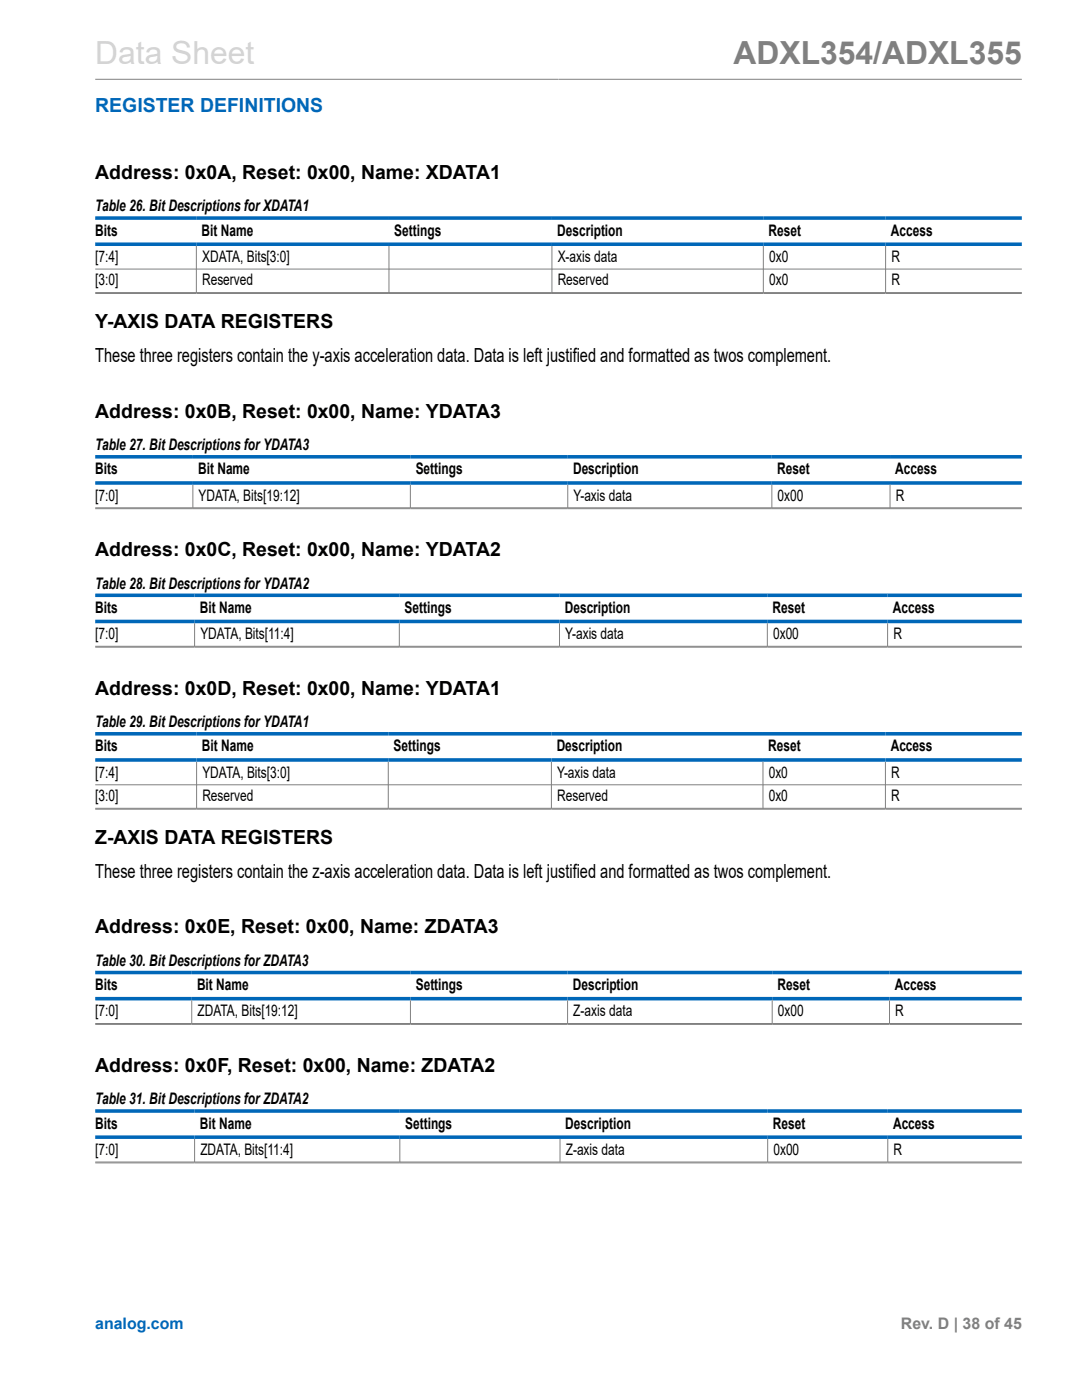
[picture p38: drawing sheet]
<svg xmlns="http://www.w3.org/2000/svg" width="216mm" height="279mm" viewBox="0 0 216 279" stroke-linecap="round" stroke-linejoin="round" font-family="sans-serif">
<defs><g id="words">
<text font-size="6.3" fill="#d3d3d3" x="19" y="12.7">Data Sheet</text>
<text font-size="6.3" fill="#808080" x="146.4" y="12.7">ADXL354/ADXL355</text>
<text font-size="3.9" fill="#0067b8" x="19" y="22.3">REGISTER DEFINITIONS</text>
<g font-size="3.9">
<text x="19" y="35.7">Address: 0x0A, Reset: 0x00, Name: XDATA1</text>
<text x="19" y="65.5">Y-AXIS DATA REGISTERS</text>
<text x="19" y="72.3">These three registers contain the y-axis acceleration data. Data is left justified and formatted as twos complement.</text>
<text x="19" y="83.3">Address: 0x0B, Reset: 0x00, Name: YDATA3</text>
<text x="19" y="111">Address: 0x0C, Reset: 0x00, Name: YDATA2</text>
<text x="19" y="138.6">Address: 0x0D, Reset: 0x00, Name: YDATA1</text>
<text x="19" y="168.5">Z-AXIS DATA REGISTERS</text>
<text x="19" y="175.2">These three registers contain the z-axis acceleration data. Data is left justified and formatted as twos complement.</text>
<text x="19" y="186.2">Address: 0x0E, Reset: 0x00, Name: ZDATA3</text>
<text x="19" y="213.9">Address: 0x0F, Reset: 0x00, Name: ZDATA2</text>
</g>
<g font-size="3.2">
<text x="19" y="42.2">Table 26. Bit Descriptions for XDATA1</text>
<text x="19" y="47">Bits</text>
<text x="40.2" y="47">Bit Name</text>
<text x="78.7" y="47">Settings</text>
<text x="111.2" y="47">Description</text>
<text x="153.4" y="47">Reset</text>
<text x="177.8" y="47">Access</text>
<text x="19" y="52.3">[7:4]</text>
<text x="40.3" y="52.3">XDATA, Bits[3:0]</text>
<text x="111.3" y="52.3">X-axis data</text>
<text x="153.5" y="52.3">0x0</text>
<text x="177.9" y="52.3">R</text>
<text x="19" y="57">[3:0]</text>
<text x="40.3" y="57">Reserved</text>
<text x="111.3" y="57">Reserved</text>
<text x="153.5" y="57">0x0</text>
<text x="177.9" y="57">R</text>
<text x="19" y="89.8">Table 27. Bit Descriptions for YDATA3</text>
<text x="19" y="94.7">Bits</text>
<text x="39.5" y="94.7">Bit Name</text>
<text x="82.9" y="94.7">Settings</text>
<text x="114.3" y="94.7">Description</text>
<text x="155.1" y="94.7">Reset</text>
<text x="178.7" y="94.7">Access</text>
<text x="19" y="99.9">[7:0]</text>
<text x="39.6" y="99.9">YDATA, Bits[19:12]</text>
<text x="114.4" y="99.9">Y-axis data</text>
<text x="155.2" y="99.9">0x00</text>
<text x="178.7" y="99.9">R</text>
<text x="19" y="117.5">Table 28. Bit Descriptions for YDATA2</text>
<text x="19" y="122.3">Bits</text>
<text x="39.9" y="122.3">Bit Name</text>
<text x="80.7" y="122.3">Settings</text>
<text x="112.7" y="122.3">Description</text>
<text x="154.2" y="122.3">Reset</text>
<text x="178.2" y="122.3">Access</text>
<text x="19" y="127.6">[7:0]</text>
<text x="40" y="127.6">YDATA, Bits[11:4]</text>
<text x="112.8" y="127.6">Y-axis data</text>
<text x="154.3" y="127.6">0x00</text>
<text x="178.3" y="127.6">R</text>
<text x="19" y="145.1">Table 29. Bit Descriptions for YDATA1</text>
<text x="19" y="150">Bits</text>
<text x="40.3" y="150">Bit Name</text>
<text x="78.5" y="150">Settings</text>
<text x="111.1" y="150">Description</text>
<text x="153.3" y="150">Reset</text>
<text x="177.7" y="150">Access</text>
<text x="19" y="155.2">[7:4]</text>
<text x="40.4" y="155.2">YDATA, Bits[3:0]</text>
<text x="111.2" y="155.2">Y-axis data</text>
<text x="153.4" y="155.2">0x0</text>
<text x="177.8" y="155.2">R</text>
<text x="19" y="159.9">[3:0]</text>
<text x="40.4" y="159.9">Reserved</text>
<text x="111.2" y="159.9">Reserved</text>
<text x="153.4" y="159.9">0x0</text>
<text x="177.8" y="159.9">R</text>
<text x="19" y="192.7">Table 30. Bit Descriptions for ZDATA3</text>
<text x="19" y="197.6">Bits</text>
<text x="39.3" y="197.6">Bit Name</text>
<text x="83" y="197.6">Settings</text>
<text x="114.3" y="197.6">Description</text>
<text x="155.1" y="197.6">Reset</text>
<text x="178.5" y="197.6">Access</text>
<text x="19" y="202.8">[7:0]</text>
<text x="39.4" y="202.8">ZDATA, Bits[19:12]</text>
<text x="114.4" y="202.8">Z-axis data</text>
<text x="155.2" y="202.8">0x00</text>
<text x="178.6" y="202.8">R</text>
<text x="19" y="220.4">Table 31. Bit Descriptions for ZDATA2</text>
<text x="19" y="225.3">Bits</text>
<text x="39.9" y="225.3">Bit Name</text>
<text x="80.8" y="225.3">Settings</text>
<text x="112.8" y="225.3">Description</text>
<text x="154.2" y="225.3">Reset</text>
<text x="178.2" y="225.3">Access</text>
<text x="19" y="230.5">[7:0]</text>
<text x="40" y="230.5">ZDATA, Bits[11:4]</text>
<text x="112.9" y="230.5">Z-axis data</text>
<text x="154.3" y="230.5">0x00</text>
<text x="178.3" y="230.5">R</text>
</g>
<text font-size="3.2" fill="#0067b8" x="19" y="265.3">analog.com</text>
<text font-size="3.2" fill="#808080" x="179.8" y="265.3">Rev. D | 38 of 45</text>
</g></defs>
<g fill="none" stroke="#808080" stroke-width=".2">
<path d="M19 15.8h184.9M19 53.7h184.9M19 58.4h184.9M19 58.6h184.9M39.2 49.1v9.4M77.6 49.1v9.4M110.1 49.1v9.4M152.3 49.1v9.4M176.7 49.1v9.4M38.5 96.7v4.7M81.9 96.7v4.7M113.3 96.7v4.7"/>
<path d="M154 96.7v4.7M177.6 96.7v4.7M19 101.3h184.9M19 101.5h184.9M19 129h184.9M19 129.2h184.9M38.8 124.4v4.7M79.7 124.4v4.7M111.6 124.4v4.7M153.1 124.4v4.7M177.1 124.4v4.7M19 156.6h184.9"/>
<path d="M39.2 152v9.4M77.5 152v9.4M110 152v9.4M152.2 152v9.4M176.7 152v9.4M19 161.3h184.9M19 161.5h184.9M38.3 199.7v4.7M81.9 199.7v4.7M113.3 199.7v4.7M154.1 199.7v4.7M177.5 199.7v4.7"/>
<path d="M19 204.3h184.9M19 204.4h184.9M19 231.9h184.9M19 232.1h184.9M38.8 227.3v4.7M79.8 227.3v4.7M111.7 227.3v4.7M153.2 227.3v4.7M177.1 227.3v4.7"/>
</g>
<path d="M19 43.5h184.9M19 48.7h184.9M19 91.2h184.9M19 96.4h184.9M19 118.8h184.9M19 124h184.9M19 146.4h184.9M19 151.7h184.9M19 194.1h184.9M19 199.3h184.9M19 221.7h184.9M19 226.9h184.9" fill="none" stroke="#0067b8" stroke-width=".71"/>
<use href="#words"/>
</svg>
